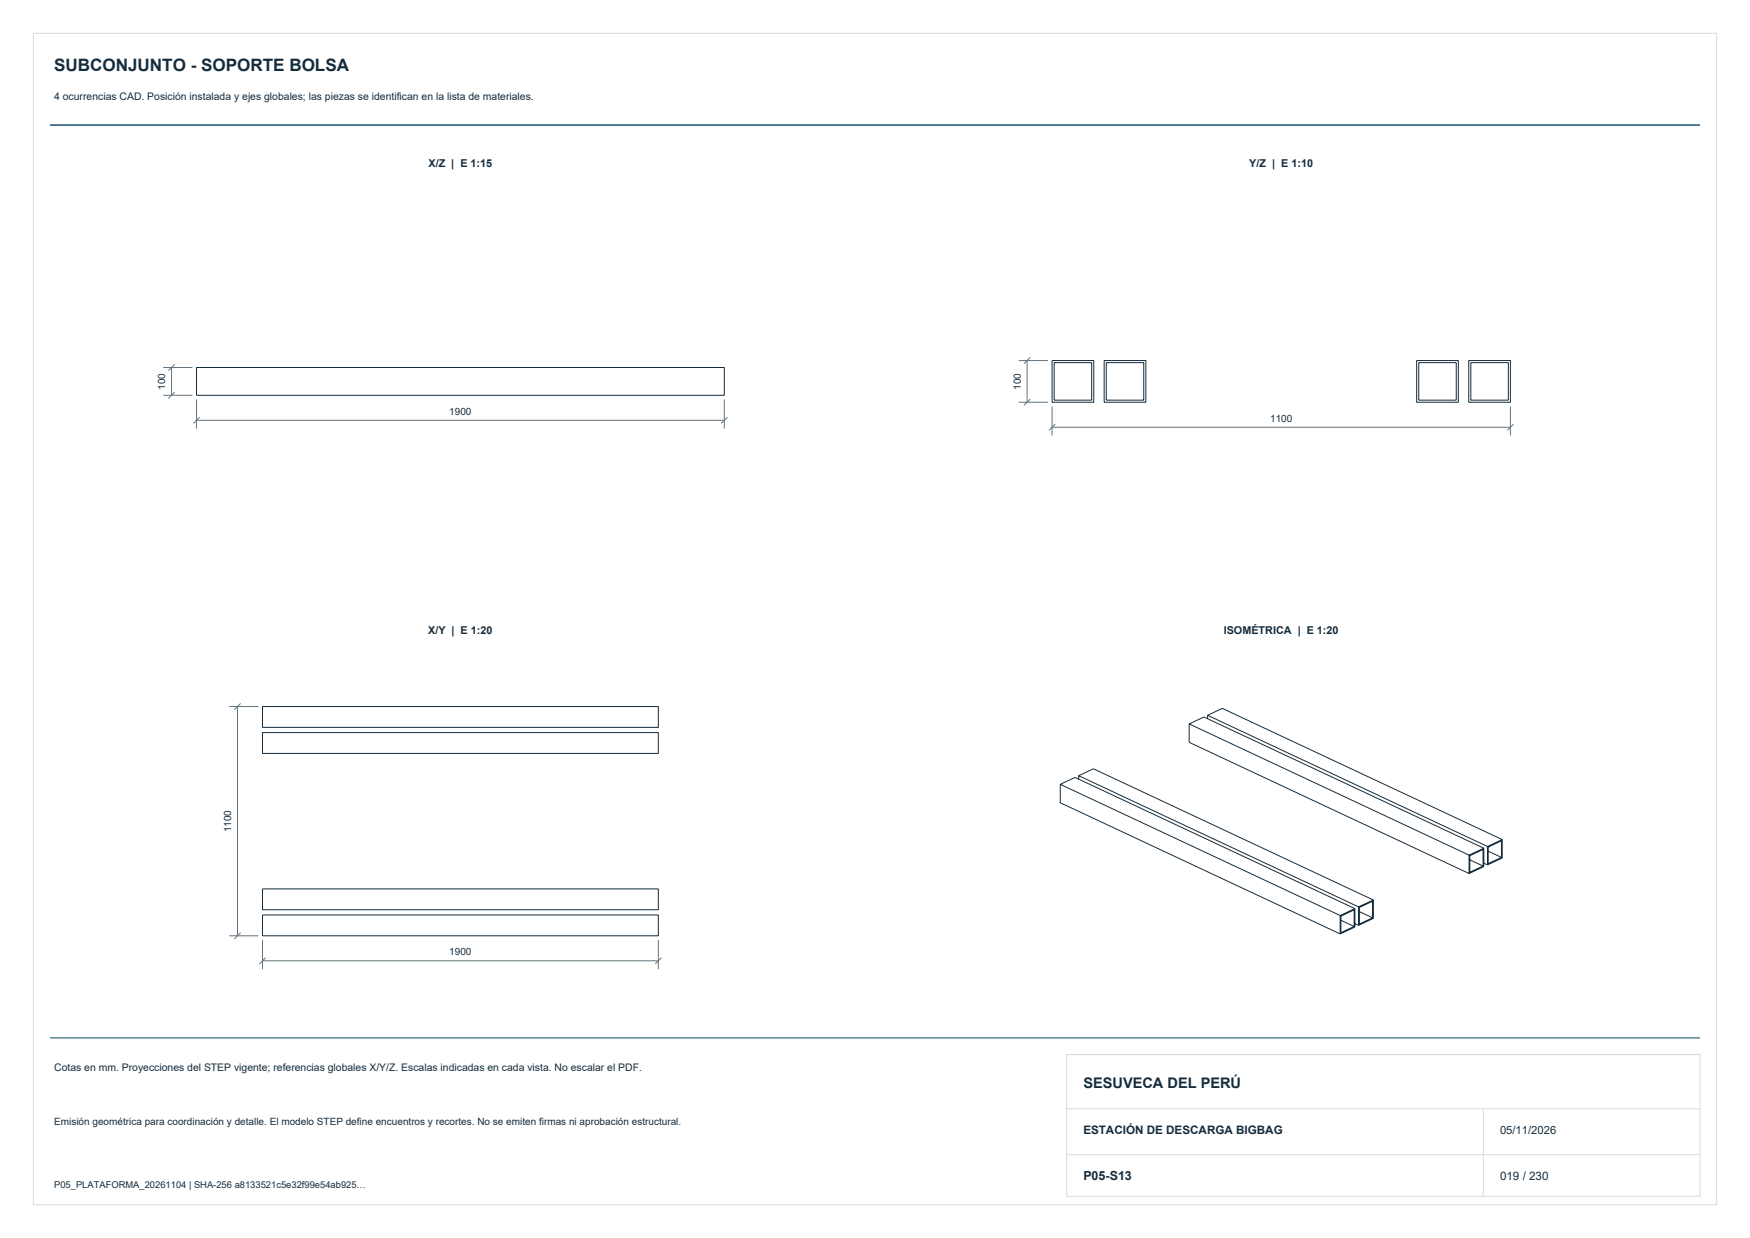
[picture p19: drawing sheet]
<svg xmlns="http://www.w3.org/2000/svg" width="420mm" height="297mm" viewBox="0 0 420 297" stroke-linecap="round" stroke-linejoin="round" font-family="sans-serif">
<defs><g id="words">
<text font-size="4.1" fill="#152c3d" x="13" y="17">SUBCONJUNTO - SOPORTE BOLSA</text>
<text font-size="3.5" fill="#152c3d" x="260" y="261">SESUVECA DEL PERÚ</text>
<text font-size="3" fill="#152c3d" x="260" y="283">P05-S13</text>
<g font-size="2.8" fill="#152c3d">
<text x="260" y="272">ESTACIÓN DE DESCARGA BIGBAG</text>
<text x="360" y="283">019 / 230</text>
</g>
<text font-size="2.7" fill="#152c3d" x="360" y="272">05/11/2026</text>
<g font-size="2.6" fill="#152c3d">
<text x="102.8" y="40">X/Z | E 1:15</text>
<text x="299.8" y="40">Y/Z | E 1:10</text>
<text x="102.8" y="152">X/Y | E 1:20</text>
<text x="293.7" y="152">ISOMÉTRICA | E 1:20</text>
</g>
<g font-size="2.5" fill="#152c3d">
<text x="13" y="24">4 ocurrencias CAD. Posición instalada y ejes globales; las piezas se identifican en la lista de materiales.</text>
<text x="13" y="257">Cotas en mm. Proyecciones del STEP vigente; referencias globales X/Y/Z. Escalas indicadas en cada vista. No escalar el PDF.</text>
</g>
<g font-size="2.4" fill="#152c3d">
<text x="39.7" y="93.5" transform="rotate(-90 39.7 93.5)">100</text>
<text x="245" y="93.5" transform="rotate(-90 245 93.5)">100</text>
<text x="107.8" y="99.5">1900</text>
<text x="304.8" y="101.2">1100</text>
<text x="55.5" y="199.7" transform="rotate(-90 55.5 199.7)">1100</text>
<text x="107.8" y="229.2">1900</text>
<text x="13" y="270">Emisión geométrica para coordinación y detalle. El modelo STEP define encuentros y recortes. No se emiten firmas ni aprobación estructural.</text>
</g>
<text font-size="2.3" fill="#152c3d" x="13" y="285">P05_PLATAFORMA_20261104 | SHA-256 a8133521c5e32f99e54ab925…</text>
</g></defs>
<path d="M8 8h404v281h-404zM256 253h152v34h-152zM256 277h152M256 266h152M356 266v21" fill="none" stroke="#d3dce3" stroke-width=".24"/>
<path d="M12 30h396" fill="none" stroke="#174e70" stroke-width=".35"/>
<path d="M12 249h396" fill="none" stroke="#174e70" stroke-width=".25"/>
<g fill="none" stroke="#152c3d" stroke-width=".24">
<path d="M47.2 88.2h126.6v6.6h-126.6zM252.5 86.5h10v10h-10zM253 87h9v9h-9zM265 86.5h10v10h-10zM265.5 87h9v9h-9zM340 86.5h10v10h-10zM340.5 87h9v9h-9zM352.5 86.5h10v10h-10zM353 87h9v9h-9zM63 169.5h95v5h-95zM63 175.7h95v5h-95zM285.4 173.7l3.5-1.7 67.2 31.5"/>
<path d="M285.4 173.7v4.4l67.2 31.5M285.4 173.7l67.2 31.4M289.8 171.6v.8M289.8 171.6l3.6-1.7 67.1 31.5M289.8 171.6l67.2 31.5M254.5 188.2v4.4l67.1 31.5M254.5 188.2l3.5-1.7 67.2 31.5M254.5 188.2l67.1 31.4M258.9 186.1l3.5-1.7 67.2 31.5M258.9 186.1v.8M258.9 186.1l67.2 31.5M63 213.2h95v5h-95z"/>
<path d="M63 219.5h95v5h-95zM321.6 219.6v4.5M321.8 219.8l3.2-1.5v4l-3.2 1.5zM325.2 218l-3.6 1.6M325.2 218v4.4l-3.6 1.7M326.1 217.6v4.4M326.2 217.7l3.2-1.5v4l-3.2 1.5zM326.2 218.7l3.2 1.5M329.6 215.9l-3.5 1.7M329.6 215.9v4.4l-3.5 1.7M352.6 205.1v4.5M352.8 205.3l3.1-1.5v4l-3.1 1.5z"/>
<path d="M352.8 206.3l3.1 1.5M356.1 203.5l-3.5 1.6M356.1 203.5v4.4l-3.5 1.7M356.1 207.1l.9 .4M357 203.1v4.4M357.2 204.2l3.2 1.5M357.2 203.2l3.2-1.5v4l-3.2 1.5zM360.5 201.4l-3.5 1.7M360.5 201.4v4.4l-3.5 1.7M321.8 220.8l3.2 1.5M325.2 221.6l.9 .4"/>
</g>
<g fill="none" stroke="#65737c" stroke-width=".24">
<path d="M39.2 94.8h7M39.2 88.2h7M41.2 88.2v6.6M41.9 94.1l-1.5 1.5M41.9 87.4l-1.5 1.5M47.2 95.8v7M173.8 95.8v7M244.5 96.5h7M244.5 86.5h7M246.5 86.5v10M247.3 95.7l-1.5 1.5M247.3 85.7l-1.5 1.5"/>
<path d="M252.5 97.5v7M362.5 97.5v7M47.2 100.8h126.6M47.9 100.1l-1.5 1.5M174.6 100.1l-1.5 1.5M252.5 102.5h110M253.3 101.7l-1.5 1.5M363.3 101.7l-1.5 1.5M55 169.5h7M57 169.5v55M57.8 168.7l-1.5 1.5M55 224.5h7"/>
<path d="M57.8 223.7l-1.5 1.5M63 225.5v7M63 230.5h95M63.8 229.7l-1.5 1.5M158 225.5v7M158.8 229.7l-1.5 1.5"/>
</g>
<use href="#words"/>
</svg>
